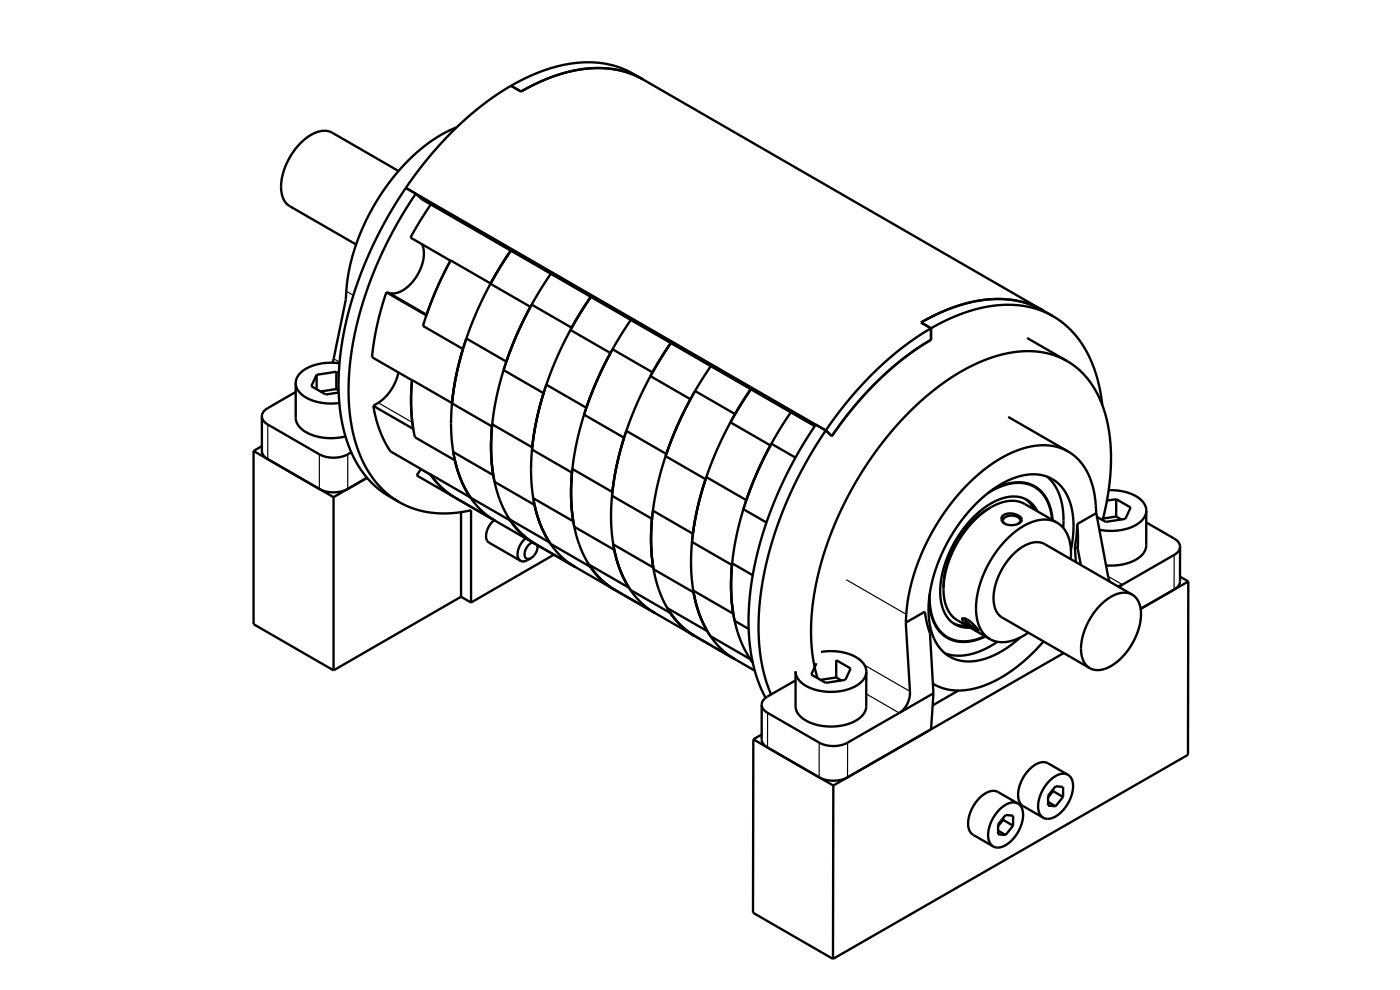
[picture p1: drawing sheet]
<svg xmlns="http://www.w3.org/2000/svg" width="297mm" height="210mm" viewBox="0 0 297 210" stroke-linecap="round" stroke-linejoin="round" font-family="sans-serif">
<g fill="none" stroke="#000" stroke-width=".5">
<path d="M108.4 18.2l-3 1.9-3.1 2.3-5.7 4.9-5.2 5.5-2.6 3.3-2.7 3.8M108.4 18.2l3.3-1.7 3.1-1.4 3.3-1 3.2-.6 3.3-.3 2.9 .2 2.6 .5 2.5 .9 90.8 52.3M136.4 16.9l-2.5-1.2-2.4-.8-2.8-.4h-2.8l-3.5 .3-3.9 1-4 1.6-4 2-2.1-1.2M84.5 36.3l-14-8.1a5.1 5.1 0 0 0-5.5 1.1l-1.9 1.7-1.7 2.5-1.1 2.4-.6 2.5a5.1 5.1 0 0 0 1.8 5.3l14 8.2M86.1 39.9l-3.5 5.4-2.5 4.7-2.3 4.9-2 5.2-1.6 5.3-1.3 5.2-.8 5.2-.3 4.7 .2 4.8 .5 3.9 1 4.2 1.5 3.5 1.8 3 2.1 2.5 2.6 2.2 3.2 1.9M86.1 39.9l89.1 51.4M86.1 39.9l2.1 1.2M96.9 27l-2.7 1.2-2.4 1.5-2.5 1.9-2.5 2.3-2.5 2.6-1.9 2.5-2.1 3.1-2 3.4-2.3 5.2-1.6 5-.7 3.8-.3 4-2.9 13.4M88.2 41.1l-2.8 4.4-2.7 4.8-2.4 4.9-2.1 5.3-1.6 5-1.3 4.9-.8 4.5-.5 4.9v4.8l.3 4.2 .9 4.1 1.1 3.5 1.6 3.2 1.9 2.7 2.3 2.4 2.6 1.8M88.2 41.1l1.3 1.2 83.3 48.1M89.5 51.8a7.9 7.9 0 0 1-1.7 7.6 5.7 5.7 0 0 1-5 2.8l-.8-.2M91.4 43.4l-2.4 3.7-1.9 3.3 8.5 4.9-2.9 5.8-2.3 5.8-8.4-4.9"/>
<path d="M108.4 53.2l-2.1 3.1-2.3 3.9 8.5 4.9-2.7 5.6-2.4 6-8.5-4.9-1.5 5-1 4.9-.5 3.9 8.5 4.9-.2 5.4 .4 4.9-8.4-4.9 .5 2.7 .9 2.6 1 2.2 1.2 2.2M108.4 53.2l-2.6 3.9-2.6 4.6-1.9 4.1-1.8 4.3-1.5 4.5-1.1 4.3-.7 4.2-.4 3.9-.1 3.9 .3 3.7 .7 3.8 1 3.1 1.4 2.9 1.5 2.2 2 2.1 2.4 1.7M108.4 53.2l-2.3 3.5-2 3.4-8.5-4.9-2.1 4.3-2.1 4.7-1.7 4.9 8.5 4.9-1.5 5.9-.8 5.6-8.5-4.9-.2 3.6 .1 2.8 .3 3.3 .4 2.4 8.5 4.9 1.4 4.3 1.9 3.6M116.9 58.1l-2.7 4.2-2.4 4.1-2.2 4.7-1.7 4.1-1.5 4.8-1 4.1-.7 3.7-.5 4.3v3.7l.3 4.1 .7 3.6 1 3.1 1.5 2.9 1.6 2.2 1.9 2 2.3 1.6M67.2 79.5l-1.2 2.4 3.1 1.8 2.8-.4M67.2 79.5v3.1M71.4 78.9v3.6M71.4 78.9l-4.2 .6M71.4 78.9l.5 .3M72 77.1l-3.2-.1a7 7 0 0 0-5.9 3.3l-.2 1M82 62l-1.9 6.6-.7 3.6-.5 3.6 8.5 4.9-.2 5 .5 5.3-8.5-4.9M84.5 79a10.2 10.2 0 0 1-4.3 6.4l-1 .7"/>
<path d="M125.3 63l-2.7 4.2-2.3 4.1-2 4.3-1.9 4.5-1.5 4.8-1 4.1-.8 4.2-.4 3.8v3.9l.3 3.8 .7 3.6 1 3.1 1.3 2.7 1.7 2.5 2 2 2.3 1.6M125.3 63l-4 6.5-8.5-4.9-3.5 7.2-2.5 6.7 8.5 4.9-1.5 5.7-.9 5.8-8.5-4.9-.2 2.1 .1 5.3 .6 4.8 8.5 4.9 1.2 4.2 .9 1.9 1.1 1.9-8.5-4.9 1.3 1.7 1.3 1.4 2.8 2M125.3 63l-2.3 3.5-2 3.5 8.5 4.9-2.9 6-2.2 5.6-8.5-4.9-1.9 6.8-.7 3.4-.4 3.6 8.4 4.9-.2 5 .5 5.3-8.5-4.9 .6 2.8 .8 2.3 1 2.4 1.3 2.2 8.5 4.9 2.3 2.7 2.9 2.1M133.8 67.9l-2.5 3.9-2.3 4-1.9 4-1.8 4.3-1.7 4.8-1.1 4.1-.8 4.4-.5 4.3v4.1l.3 4.1 .6 3.2 1.1 3.1 1.4 3 1.7 2.5 2 2 2.2 1.4M142.3 72.8l-3.9 6.2-8.5-4.9-3.5 7.1-2.5 6.8 8.5 4.9-1.6 5.8-.9 5.7-8.5-4.9-.2 2.3v5.1l.6 4.8 8.5 4.9 1.3 4.4 1.8 3.7-8.4-4.9 1 1.5 1.4 1.5 1.5 1.3 1.6 1M142.3 72.8l-2 3.1-2.3 3.9 8.5 4.9-2.8 5.6-2.3 6-8.5-4.9-2 6.8-.6 3.1-.5 3.9 8.5 4.9-.2 5.6 .5 4.7-8.5-4.9 .6 2.6 .8 2.7 1 2.2 1.3 2.1 8.4 4.9 2.4 2.8 1.4 1.2 1.4 .9M142.3 72.8l-2.8 4.4-2.3 4.1-2.1 4.3-1.8 4.5-1.3 4.1-1.2 4.8-.7 4.2-.4 3.6v4.3l.3 3.6 .6 3.3 1 3.1 1.4 2.9 1.8 2.5 2 2 2.1 1.5M150.8 77.7l-2.6 3.9-2.4 4.4-2.3 4.7-1.6 4.1-1.6 4.8-1 4.1-.7 4.2-.4 3.8-.1 3.7 .4 4.1 .6 3.4 1.1 3.4 1.4 2.7 1.7 2.4 1.8 1.9 2.3 1.6M197.5 69.6l-3.2 2-2.8 2.1-2.9 2.4-2.9 2.6-5.5 6-5 6.6M197.5 69.6v2.5l-3 1.9-2.6 1.9-5.5 4.7-4.9 5.2-2.7 3.5-2.3 3.2-1.3-1.2M217.9 71.7l8.5 4.9M221.3 65.8l-3.1-1.3-3.3-.8-3.4-.3-3.5 .3-2.9 .6-3.3 1.1-3.1 1.3-3.3 1.7 2.1 1.2"/>
<path d="M223.4 67.1l-2.6-1.3-3-.8-3.2-.3-3.2 .1-3.3 .5-3.6 1.1-3.7 1.5-3.3 1.7M223.4 67.1l2.1 1.4 2.1 1.9 1.5 1.9 1.4 2.3 1.3 2.6 .9 2.8 .7 3.1 .4 2.8M226.4 76.6l-1.8-.9-2.1-.7-2.4-.4-2.3-.1-2.1 .1-2.7 .5-2.7 .8-2.5 .9-2.6 1.3-2.7 1.5-3 2.1-2.4 1.9-5.1 4.7-4.4 5.1-4.2 5.8-3.9 6.7-3 6.8-2.3 6.8-1.5 6.7-.6 6.3v3.2l.2 2.7 .5 2.8 .6 2.7M226.4 76.6l2.8 2 2.4 2.9 1.9 3.5 1.4 4.3 .7 5v5.1l-.5 5.1-1.2 5.8M53.8 95.7l17 9.8M53.8 95.7v36.7l17 9.8M55.6 88.3l.2 .9 .8 .7 11.2 6.5a6.7 6.7 0 0 0 6 0l.7-.5M55.6 88.3v7.5l.3 .8 .9 .8M55.6 94.6l-1.8 1.1M62.7 83.1l-6.2 3.7-.7 .7-.2 .8M62.7 81.3a4.5 4.5 0 0 0 3.7 3.7 12.3 12.3 0 0 0 5.6 .5M62.7 81.3v7.3a4.5 4.5 0 0 0 3.7 3.7 12.5 12.5 0 0 0 6.9 .3"/>
<path d="M71.4 82.5l.4 .3M71.4 82.5l-3.4 .5M79.2 86.1l.5 2.5 .8 2.5 1.1 2.5 1.2 2.2 8.5 4.9 2.5 2.8 2.7 2M89.3 99.5l-.9 1.3 7.8 4.5M159.3 82.6l-2.3 3.5-2 3.5 8.4 4.9-2.6 5.3-2.5 6.3-8.5-4.9-1.9 7-.7 3.6-.4 3.2 8.5 4.9-.2 5.4 .5 4.9-8.5-4.9 .9 3.8 1.5 3.7 1.2 2.1 8.5 4.9 .5 .7M159.3 82.6l-2.5 3.7-2.4 4.4-2 4-1.9 4.8-1.4 4.1-1.2 4.3-.7 4-.5 4.5-.1 4.3 .3 3.4 .7 3.8 .9 2.8 1.3 2.8 1.9 2.7 1.9 2 2.3 1.6M159.3 82.6l-3.4 5.2-8.4-4.9-2.6 4.9-2.2 5-1.5 4 8.5 4.9-1.7 6.1-1 5.4-8.5-4.9-.3 3.2-.1 3.4 .2 2.9 .4 3 8.4 4.8 1.2 4.5 1.8 3.8-8.5-4.9 1.3 1.9 1.2 1.5 1.6 1.3 1.7 1.2M167.8 87.5l-2 2.9-2.4 4.1-1.8 3.5-1.7 3.9-2.5 7.3-1 3.8-.7 3.6-.4 3.4-.2 3.8 .1 3.4 .3 2.9 .6 2.8 .9 2.8 1.1 2.4 1.6 2.4M168.8 97.1l-5.2-3-2.7 5.6-1.7 4.1-1.5 4.2 4.9 2.8M173.1 90.1l-4.5 7.2-3.8 7.8-1.8 4.6-1.4 4.1-1 3.8-.8 3.8-.6 4-.3 3.8-.1 3.7 .2 3.4 .5 3.2 .7 3.1 .9 2.6 1.3 2.8M175.2 91.3l-4.2 6.8-2.1 4-1.9 4-2.8 7.5-1.2 4.1-.8 3.6-.7 3.8-.4 3.7-.2 3.7 .1 3.3 .3 3.2 .6 3.1 .7 2.6 1 2.6M213.9 88.4l12.7 7.4"/>
<path d="M226.6 95.8l-2.3-1-2.3-.3-2.8 .1-2.7 .7-3 1.3-3 1.8-3 2.2-2.8 2.8-2.5 2.9-2.5 3.4-2.3 3.8-1.9 3.8-1.4 3.9-1 3.6-.7 3.8-.2 3.5M226.6 95.8l1.4 .9 1.1 1.2 1 1.3 .9 1.7 .6 1.6 .5 2.1 .5 4.2M67.8 103.7a6.7 6.7 0 0 0 6 0M70.8 105.5v36.7M77.9 101.4l-7.1 4.1M84.7 106.5l3.4 1.5 1.9 .5 2.1 .3 3.7 .1 4.1-.7v19.6M96.5 105.5l63.6 36.8M97.8 108.6v18M99.8 105.5l-8.5-4.9 2.3 2.8 1.5 1.2 1.4 .9M99.8 105.6l8.5 4.9 2.2 2.6 1.6 1.3 1.4 .9M104.8 110.3a4 4 0 0 0-1.4 4.4l.3 .4 6.7 3.9M111.5 114.2a4 4 0 0 0-1.4 4.5l.3 .3"/>
<path d="M112.7 118.4l-1.4 .7-.9-.1M113 115.1a2.57 2.57 0 0 0-1.5 3.3 .9 .9 0 0 0 1.2 0M114 115.6v.4M114 116l-.4 1.4-.9 1M114 115.7v.3M117.5 117.7l-17.6 10.1M209.6 104.6l2.6-1.3 2.4-.7 2.1-.1 2 .4 1.6 1 1.4 1.6 1 2.2 .5 2.6M209.9 107.8l-2 1.3-1.7 1.5-1.7 2-1.6 2.5-1.2 2.2-.9 2.5-.5 2.5-.1 2.3M210.3 104l2.5-1.1 2.3-.6 2.2 .1 1.8 .6 1.7 1.1 1.2 1.5 .9 2.2 .4 2.5M212.8 109.3a2.95 2.95 0 0 1 4 .9l-.1 .2a2.79 2.79 0 0 1-4.2 .1 .92 .92 0 0 1 .3-1.2zM216 111.1a.88 .88 0 0 0 .4-1 .88 .88 0 0 0-.9-.6 2.02 2.02 0 0 0-2.7 .9l.4 .7M217.5 105.8l1 1 .9 1.3"/>
<path d="M220.1 108.5l-1.3-1.8-.8-.6-1.1-.5-2.1-.3-2.5 .5-2.4 1.2-2.6 2-2.5 2.6-2.2 3.3-1.5 3.1-1.1 3.4-.5 3.3 .1 2.9 .8 2.5 1.3 1.7 .8 .6 1 .5 1 .2h1.3M222.1 101.1l1 .9 .8 1.2 1.1 2.5 .6 3.1v3.2M224.3 110.9l1.3 1.2 1 1.8 .6 2.3v2.4M224.3 110.9l-1.5-.6-1.7-.1-1.9 .4-2.1 1-1.9 1.3-1.9 1.8-1.9 2.2-1.5 2.3-1.2 2.5-.9 2.7-.6 2.7-.1 2.1 .2 2.1 .6 1.8 .9 1.5 1.2 1M224.3 110.9l-7.6-4.3-1.6-.4-1.8 .2-1.5 .4-1.4 .7-2.7 1.9-2.6 2.7-2 3.1-1.6 3.4-1.1 3.6-.2 3.4 .5 2.8 .8 1.7 1.1 1.2 7.4 4.3M227.2 116.6l.4-2.8 .1-3-.3-2.6-.7-2.5-1.1-2-1.5-1.5-1.8-1-2-.5h-2.4l-2.3 .5-2.7 1.2-2.4 1.5-2.6 2.2-2.3 2.3-2.1 2.7-1.9 2.9-1.6 3.1-1.4 3.4-1 3.4-.5 2.9-.1 3.1 .2 2.5 .7 2.6 1.1 2 1.5 1.6 1.8 1.1 2.1 .6h2l2.7-.6 2.3-1 2.5-1.5 2.6-2M228 116l.2 3.2M228 116l.6 .3M228.5 111.2l.2 2.4-.1 2.7M228.5 111.2l-.1 2.6-.4 2.2M228.6 116.3l.7 3.5M232.6 108.8l2.5 13.7 .3 .9"/>
<path d="M232.6 108.8l-4.1 2.4M235.2 104h1a7.9 7.9 0 0 1 6.6 3l.4 1.3M236.8 109.6l1.1 .6M236.8 109.6l-2.8 .4M236.8 105.9l3.1 1.8-1.2 2.4-4.1 .6-1.9-1.1M236.8 105.9v3.7M236.8 105.9l-2 .3M243.2 110.8l6.1 3.6 .8 .7 .2 .9M243.2 108.3a4.5 4.5 0 0 1-3.7 3.7 12.5 12.5 0 0 1-6.3 .4M243.2 108.3v7.4a4.4 4.4 0 0 1-3.5 3.6l-2.6 .6h-2.5M250.3 116v7.5l-.4 .9-.8 .7M250.3 116l-.3 .9-.7 .7-12 6.9"/>
<path d="M97.8 126.6l2.1 1.2M97.8 126.6l-27 15.6M159.6 139.9l-.5-.3 .6 .9M159.7 122l-4.4-2.5-.2 3.6v3l.3 2.7 .4 2.9 3 1.7M174.2 138.3l3.1-.1a7.2 7.2 0 0 1 6.3 3.3l.2 1M192.2 132.1l.8 14.6a5.2 5.2 0 0 1-2.2 4.5M192.2 132.1l4-2.4 .4 2.4 .7 2.2 .7 12.8M197.1 126.9l.3 2.7 .6 2.2 1.1 1.9 1.5 1.4 1.8 .8 2 .3 2.1-.3 2.6-.9M197.2 126l.2 2.9 .6 2.4 1 2 1.4 1.5 2 1 1.9 .2 2.1-.2 2.5-.9M202.3 132.2l1.2 .4 1.6 .1M204.2 131.2a2.14 2.14 0 0 1 1.9 .9 3.8 3.8 0 0 1 1.5 1.7 6.1 6.1 0 0 1-3.5-2.3zM204.6 131.2a5.2 5.2 0 0 0 2.8 2.3"/>
<path d="M211.6 136.1l-3.1 1.8-2.9 1-2.8 .2-2.3-.5M218.2 134.2l-2.3 1.3-2.2 .6-1.9 .1-1.8-.6M221.4 136.1l-2.9 3-3.2 2.7-3.2 2.1-3 1.4-3.1 .9-2.9 .3-2.6-.4-2.4-1M221.4 136.1h-.1M225.7 138.5l-48.9 28.1M238.1 124l-1 .3M240.2 126.1a5.2 5.2 0 0 1 1.7 5.6l-.6 2.5-1.2 2.5-1.4 2-1.8 1.8a5.3 5.3 0 0 1-5.7 1.2M240.2 126.1a5.2 5.2 0 0 0-5.7 1.3l-2 2-1.5 2.2-1.1 2.5-.5 2.5a5 5 0 0 0 1.8 5.1M240.2 126.1l-18.6-10.7a5.1 5.1 0 0 0-5.5 1.1l-1.8 1.8-1.5 2-1.1 2.2-.8 2.7a5.5 5.5 0 0 0 1.6 5.7l18.7 10.8M250.3 122.3l1.8 1M252.1 123.3l-10.1 5.8M252.1 123.3l-.1 36.8-75.3 43.3"/>
<path d="M159.8 156.8l17 9.8M159.8 156.8l-.1 36.8 17 9.8M161.6 155.8l-1.8 1M161.6 149.5v7.5l.3 .8 .9 .8M168.8 144.3l-6.3 3.7-.7 .7-.2 .8M168.8 142.4a4.5 4.5 0 0 0 3.6 3.7l2.1 .5 2 .2a8.2 8.2 0 0 0 6.9-3l.4-1.3v7.3a4.6 4.6 0 0 1-3.8 3.7l-2 .5-2.3 .1a7.9 7.9 0 0 1-6.6-3l-.3-1.2zM173.2 140.7l-1.1 2.4 3.1 1.8 4.1-.7 1.2-2.4-3.1-1.8v3.7M177.4 143.7l1.1 .6M177.4 143.7l-3.3 .5M197.9 145l.2 .1M198 147.1l-18.2 10.4a6.7 6.7 0 0 1-6 0l-11.2-6.4-.7-.8-.3-.8M198 147.1l-.5 7.6"/>
<path d="M203.3 146.5l-5.4 3.1M173.8 164.9a6.7 6.7 0 0 0 6 0M176.8 166.6l-.1 36.8M211.7 176.2l1.6 .9M212.8 173.9l2.1 1.2M212.8 173.5v.4M212.8 173.9l-1.1 1.3M214.9 175.1v-2.1l-1.6-.1-1.6 2v2.1l1.6 .1M214.9 175.1l-1.6 2M216 170.5a3.6 3.6 0 0 0-4.1 1.4 7 7 0 0 0-2 6.8l.8 .8M216 170.5a3.5 3.5 0 0 1 .8 4 7.1 7.1 0 0 1-4.9 5.3l-1.2-.3M216 170.5l-4.3-2.5a3.6 3.6 0 0 0-4.1 1.5 7 7 0 0 0-1.9 6.7l.6 .8 4.4 2.5"/>
<path d="M222.3 170.1l1.6 .9M223.4 167.8l2.1 1.2M223.4 167.4v.4M223.4 167.8l-1.1 1.3M225.5 169v-2.1l-1.6-.1-1.6 2v2.1l1.6 .1M225.5 169l-1.6 2M226.6 164.4a3.6 3.6 0 0 0-4.1 1.4 7 7 0 0 0-2 6.8l.8 .9M226.6 164.4a3.6 3.6 0 0 1 .8 4.2 7 7 0 0 1-4.9 5.1l-1.2-.2M226.6 164.4l-4.3-2.5a3.5 3.5 0 0 0-3.9 1.3 7.1 7.1 0 0 0-2.1 6.9l.6 .8 4.4 2.6"/>
</g>
<g fill="none" stroke="#000" stroke-width=".25">
<path d="M70.8 76.1l1.2 .7M73.5 61.8l1.5 .8M82.8 62.2l7.7 4.4M56.8 90.1v7.3M67.7 96.4v7.3M73.8 96.4v7.3M80.2 85.4l7.3 4.2M89.2 99.6l2.3 1.3M249.1 117.7v7.4M179.5 123l12.8 7.3M235.1 122.2l3 1.8M162.8 151.2v7.4"/>
<path d="M173.8 157.5v7.4M179.8 157.5v7.4M183.4 141.1l9.6 5.6M183.8 147.2l7 4"/>
</g>
</svg>
